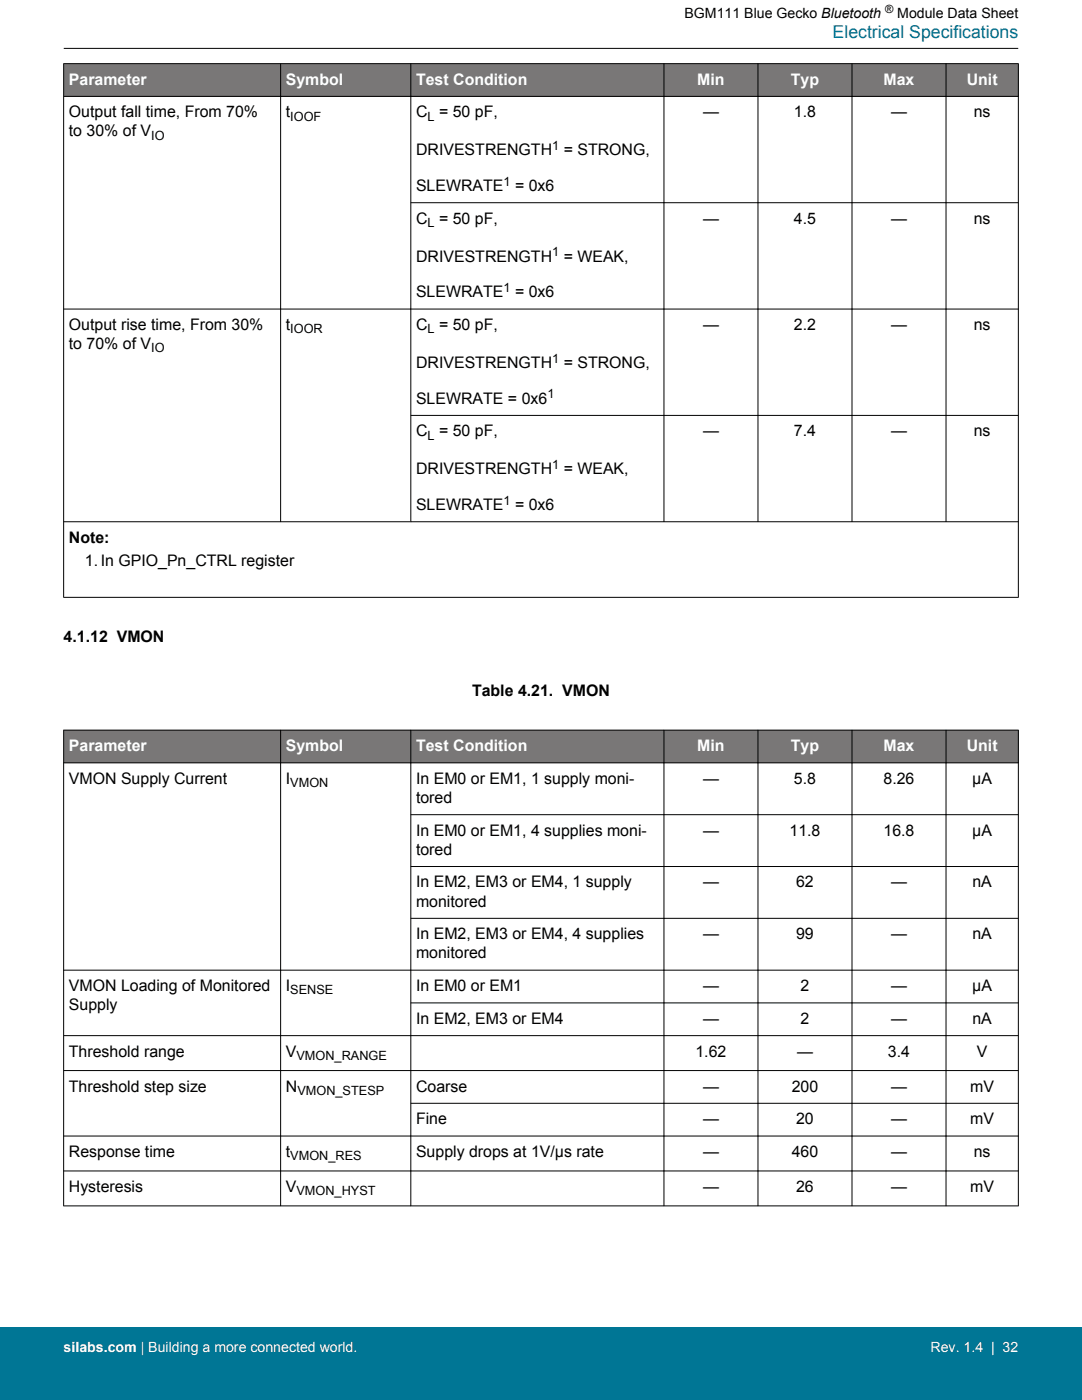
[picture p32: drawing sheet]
<svg xmlns="http://www.w3.org/2000/svg" width="216mm" height="279mm" viewBox="0 0 216 279" stroke-linecap="round" stroke-linejoin="round" font-family="sans-serif">
<defs><g id="words">
<text font-size="3.5" fill="#007695" x="166.1" y="7.5">Electrical Specifications</text>
<g font-size="3.2" fill="#fff">
<text x="13.7" y="16.9">Parameter</text>
<text x="57" y="16.9">Symbol</text>
<text x="83" y="16.9">Test Condition</text>
<text x="139.1" y="16.9">Min</text>
<text x="157.8" y="16.9">Typ</text>
<text x="176.3" y="16.9">Max</text>
<text x="192.9" y="16.9">Unit</text>
<text x="13.7" y="149.9">Parameter</text>
<text x="57" y="149.9">Symbol</text>
<text x="83" y="149.9">Test Condition</text>
<text x="139.1" y="149.9">Min</text>
<text x="157.8" y="149.9">Typ</text>
<text x="176.3" y="149.9">Max</text>
<text x="192.9" y="149.9">Unit</text>
</g>
<g font-size="3.2">
<text x="13.7" y="23.4">Output fall time, From 70%</text>
<text x="57" y="23.4">t</text>
<text x="83" y="23.4">C</text>
<text x="87.6" y="23.4">= 50 pF,</text>
<text x="140.3" y="23.4">—</text>
<text x="158.4" y="23.4">1.8</text>
<text x="177.8" y="23.4">—</text>
<text x="194.3" y="23.4">ns</text>
<text x="13.7" y="27.2">to 30% of V</text>
<text x="83" y="31">DRIVESTRENGTH</text>
<text x="112.5" y="31">= STRONG,</text>
<text x="83" y="38.1">SLEWRATE</text>
<text x="102.8" y="38.1">= 0x6</text>
<text x="83" y="44.6">C</text>
<text x="87.6" y="44.6">= 50 pF,</text>
<text x="140.3" y="44.6">—</text>
<text x="158.4" y="44.6">4.5</text>
<text x="177.8" y="44.6">—</text>
<text x="194.3" y="44.6">ns</text>
<text x="83" y="52.2">DRIVESTRENGTH</text>
<text x="112.5" y="52.2">= WEAK,</text>
<text x="83" y="59.3">SLEWRATE</text>
<text x="102.8" y="59.3">= 0x6</text>
<text x="13.7" y="65.9">Output rise time, From 30%</text>
<text x="57" y="65.9">t</text>
<text x="83" y="65.9">C</text>
<text x="87.6" y="65.9">= 50 pF,</text>
<text x="140.3" y="65.9">—</text>
<text x="158.4" y="65.9">2.2</text>
<text x="177.8" y="65.9">—</text>
<text x="194.3" y="65.9">ns</text>
<text x="13.7" y="69.7">to 70% of V</text>
<text x="83" y="73.4">DRIVESTRENGTH</text>
<text x="112.5" y="73.4">= STRONG,</text>
<text x="83" y="80.6">SLEWRATE = 0x6</text>
<text x="83" y="87.1">C</text>
<text x="87.6" y="87.1">= 50 pF,</text>
<text x="140.3" y="87.1">—</text>
<text x="158.4" y="87.1">7.4</text>
<text x="177.8" y="87.1">—</text>
<text x="194.3" y="87.1">ns</text>
<text x="83" y="94.6">DRIVESTRENGTH</text>
<text x="112.5" y="94.6">= WEAK,</text>
<text x="83" y="101.8">SLEWRATE</text>
<text x="102.8" y="101.8">= 0x6</text>
<text x="13.7" y="108.3">Note:</text>
<text x="16.9" y="113.1">1.In GPIO_Pn_CTRL register</text>
<text x="12.7" y="128">4.1.12 VMON</text>
<text x="94.2" y="138.9">Table 4.21. VMON</text>
<text x="13.7" y="156.4">VMON Supply Current</text>
<text x="57" y="156.4">I</text>
<text x="83" y="156.4">In EM0 or EM1, 1 supply moni-</text>
<text x="83" y="160.2">tored</text>
<text x="140.3" y="156.4">—</text>
<text x="158.4" y="156.4">5.8</text>
<text x="176.3" y="156.4">8.26</text>
<text x="194" y="156.4">μA</text>
<text x="83" y="166.8">In EM0 or EM1, 4 supplies moni-</text>
<text x="140.3" y="166.8">—</text>
<text x="157.5" y="166.8">11.8</text>
<text x="176.3" y="166.8">16.8</text>
<text x="194" y="166.8">μA</text>
<text x="83" y="170.6">tored</text>
<text x="83" y="177.1">In EM2, EM3 or EM4, 1 supply</text>
<text x="140.3" y="177.1">—</text>
<text x="158.9" y="177.1">62</text>
<text x="177.8" y="177.1">—</text>
<text x="194" y="177.1">nA</text>
<text x="83" y="180.9">monitored</text>
<text x="83" y="187.5">In EM2, EM3 or EM4, 4 supplies</text>
<text x="83" y="191.3">monitored</text>
<text x="140.3" y="187.5">—</text>
<text x="158.9" y="187.5">99</text>
<text x="177.8" y="187.5">—</text>
<text x="194" y="187.5">nA</text>
<text x="13.7" y="197.8">VMON Loading of Monitored</text>
<text x="57" y="197.8">I</text>
<text x="83" y="197.8">In EM0 or EM1</text>
<text x="140.3" y="197.8">—</text>
<text x="159.7" y="197.8">2</text>
<text x="177.8" y="197.8">—</text>
<text x="194" y="197.8">μA</text>
<text x="13.7" y="201.6">Supply</text>
<text x="83" y="204.3">In EM2, EM3 or EM4</text>
<text x="140.3" y="204.3">—</text>
<text x="159.7" y="204.3">2</text>
<text x="177.8" y="204.3">—</text>
<text x="194" y="204.3">nA</text>
<text x="13.7" y="210.9">Threshold range</text>
<text x="57" y="210.9">V</text>
<text x="138.8" y="210.9">1.62</text>
<text x="159" y="210.9">—</text>
<text x="177.2" y="210.9">3.4</text>
<text x="194.9" y="210.9">V</text>
<text x="13.7" y="217.8">Threshold step size</text>
<text x="57" y="217.8">N</text>
<text x="83" y="217.8">Coarse</text>
<text x="140.3" y="217.8">—</text>
<text x="158" y="217.8">200</text>
<text x="177.8" y="217.8">—</text>
<text x="193.6" y="217.8">mV</text>
<text x="83" y="224.4">Fine</text>
<text x="140.3" y="224.4">—</text>
<text x="158.9" y="224.4">20</text>
<text x="177.8" y="224.4">—</text>
<text x="193.6" y="224.4">mV</text>
<text x="13.7" y="230.9">Response time</text>
<text x="57" y="230.9">t</text>
<text x="83" y="230.9">Supply drops at 1V/μs rate</text>
<text x="140.3" y="230.9">—</text>
<text x="158" y="230.9">460</text>
<text x="177.8" y="230.9">—</text>
<text x="194.3" y="230.9">ns</text>
<text x="13.7" y="237.9">Hysteresis</text>
<text x="57" y="237.9">V</text>
<text x="140.3" y="237.9">—</text>
<text x="158.9" y="237.9">26</text>
<text x="177.8" y="237.9">—</text>
<text x="193.6" y="237.9">mV</text>
</g>
<g font-size="2.8">
<text x="136.6" y="3.5">BGM111 Blue Gecko Bluetooth</text>
<text x="179" y="3.5">Module Data Sheet</text>
</g>
<g font-size="2.8" fill="#fff">
<text x="12.7" y="269.9">silabs.com | Building a more connected world.</text>
<text x="185.7" y="269.9">Rev. 1.4 | 32</text>
</g>
<g font-size="2.5">
<text x="30.2" y="27.9">IO</text>
<text x="57.9" y="24">IOOF</text>
<text x="85.3" y="24">L</text>
<text x="110.2" y="29.9">1</text>
<text x="100.5" y="37">1</text>
<text x="85.3" y="45.3">L</text>
<text x="110.2" y="51.1">1</text>
<text x="100.5" y="58.3">1</text>
<text x="30.2" y="70.3">IO</text>
<text x="57.9" y="66.5">IOOR</text>
<text x="85.3" y="66.5">L</text>
<text x="110.2" y="72.4">1</text>
<text x="109.2" y="79.5">1</text>
<text x="85.3" y="87.7">L</text>
<text x="110.2" y="93.6">1</text>
<text x="100.5" y="100.7">1</text>
<text x="57.9" y="157.1">VMON</text>
<text x="57.9" y="198.4">SENSE</text>
<text x="59.2" y="211.5">VMON_RANGE</text>
<text x="59.3" y="218.5">VMON_STESP</text>
<text x="57.9" y="231.5">VMON_RES</text>
<text x="59.2" y="238.5">VMON_HYST</text>
</g>
<text font-size="2.3" x="176.6" y="2.6">®</text>
</g></defs>
<g fill="#797777">
<path d="M12.7 12.7h190.5v6.5h-190.5z" fill-rule="evenodd"/>
<path d="M12.7 12.7h190.5v6.5h-190.5z" fill-rule="evenodd"/>
</g>
<g fill="none" stroke="#000" stroke-width=".2">
<path d="M12.7 12.7h190.5M12.7 19.2h190.5M12.7 12.7v106.6M56 12.7v91.5M82 12.7v91.5M132.5 12.7v91.5M151.2 12.7v91.5M170 12.7v91.5M188.8 12.7v91.5M203.2 12.7v106.6M81.9 40.5h121.3M12.7 61.7h190.5"/>
<path d="M81.9 82.9h121.3M12.7 104.1h190.5M12.7 119.2h190.5"/>
</g>
<g fill="#797777">
<path d="M12.7 145.7h190.5v6.5h-190.5z" fill-rule="evenodd"/>
<path d="M12.7 145.7h190.5v6.5h-190.5z" fill-rule="evenodd"/>
</g>
<g fill="none" stroke="#000" stroke-width=".2">
<path d="M12.7 9.7h190.5M12.7 145.7h190.5M12.7 152.2h190.5M12.7 145.7v95M56 145.7v95M82 145.7v95M132.5 145.7v95M151.2 145.7v95M170 145.7v95M188.8 145.7v95M203.2 145.7v95M81.9 162.6h121.3"/>
<path d="M81.9 172.9h121.3M12.7 193.6h190.5M81.9 183.3h121.3M12.7 206.7h190.5M12.7 213.7h190.5M81.9 200.2h121.3M12.7 226.7h190.5M12.7 233.7h190.5M81.9 220.2h121.3M12.7 240.7h190.5"/>
</g>
<path d="M0 264.9h215.9v14.5h-215.9z" fill="#007695"/>
<use href="#words"/>
</svg>
